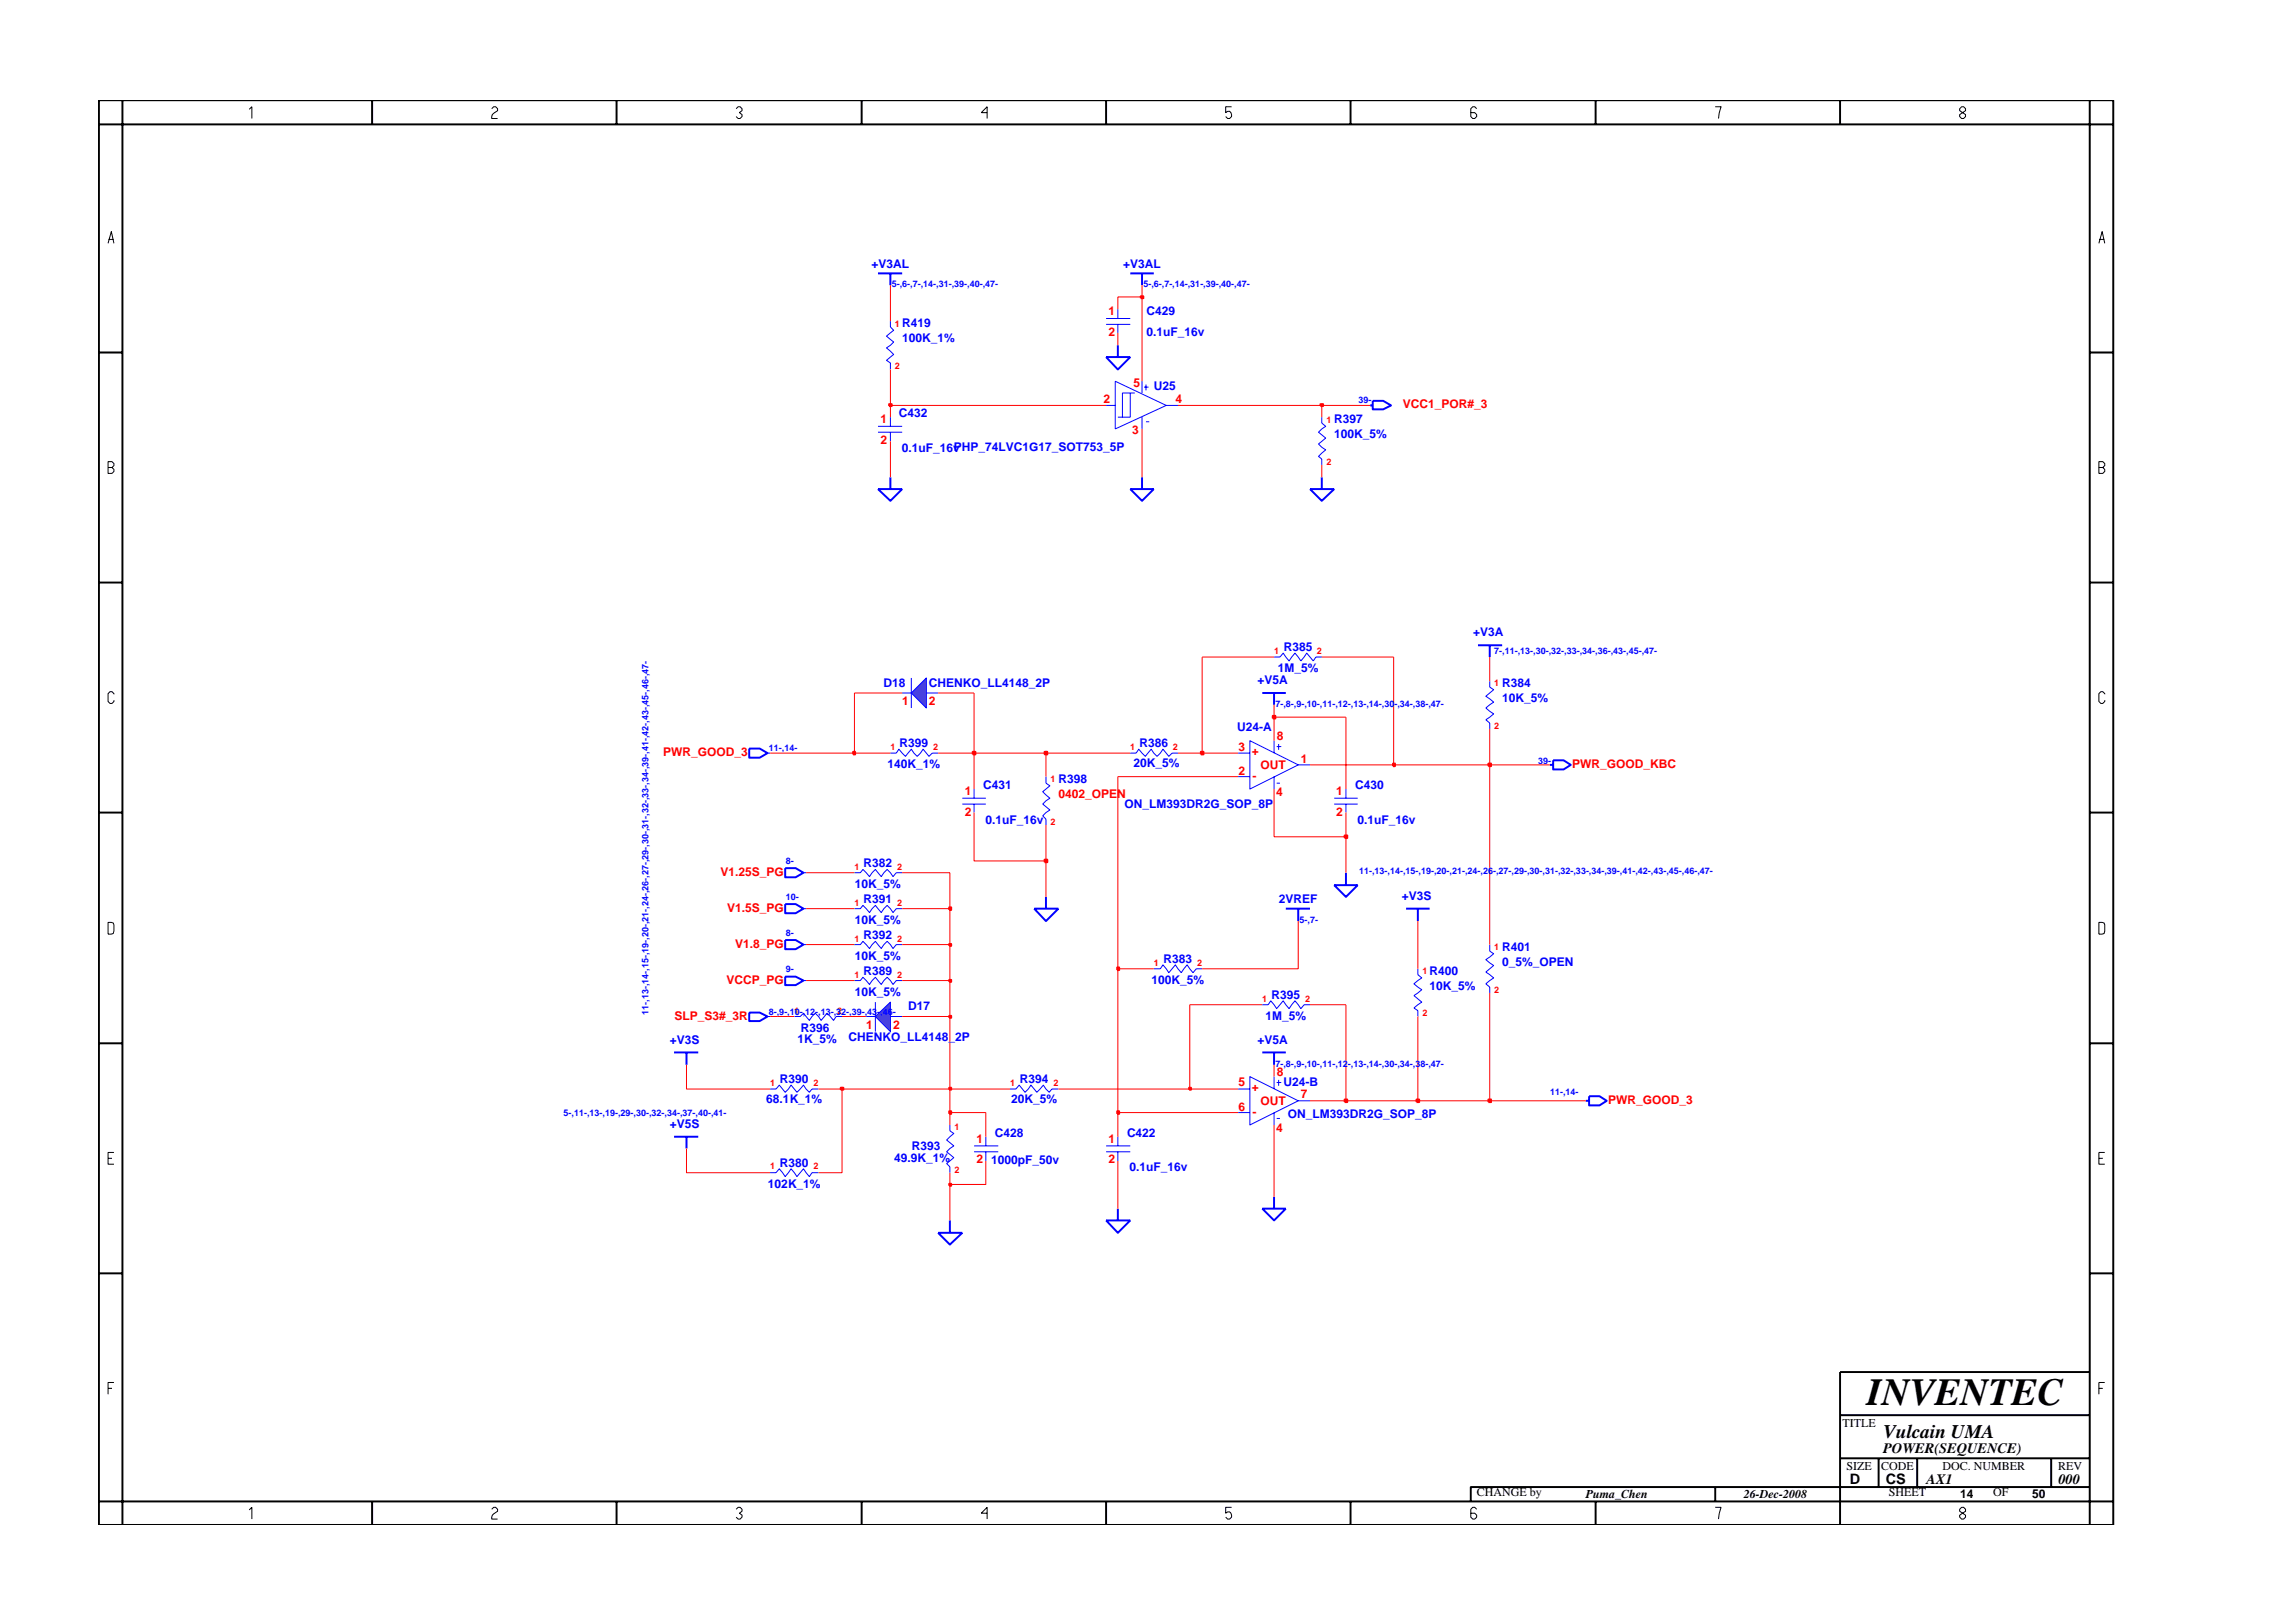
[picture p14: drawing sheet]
<svg xmlns="http://www.w3.org/2000/svg" width="297mm" height="210mm" viewBox="0 0 297 210" stroke-linecap="round" stroke-linejoin="round" font-family="sans-serif">
<defs><g id="words">
<text font-size="5" x="241.8" y="182">INVENTEC</text>
<text font-size="2.5" x="244" y="186.3">Vulcain UMA</text>
<g font-size="1.9">
<text x="244" y="188.2">POWER(SEQUENCE)</text>
<text x="239.6" y="192.2">D</text>
<text x="244.3" y="192.3">CS</text>
<text x="249.5" y="192.3">AX1</text>
<text x="266.6" y="192.2">000</text>
</g>
<g font-size="1.6" fill="#00f">
<text x="112.9" y="34.7">+V3AL</text>
<text x="145.5" y="34.7">+V3AL</text>
<text x="148.5" y="40.8">C429</text>
<text x="116.9" y="42.4">R419</text>
<text x="116.9" y="44.3">100K_1%</text>
<text x="148.5" y="43.5">0.1uF_16v</text>
<text x="149.5" y="50.6">U25</text>
<text x="116.4" y="54">C432</text>
<text x="116.8" y="58.5">0.1uF_16v</text>
<text x="123.6" y="58.4">PHP_74LVC1G17_SOT753_5P</text>
<text x="172.8" y="56.8">100K_5%</text>
<text x="172.8" y="54.8">R397</text>
<text x="190.8" y="82.4">+V3A</text>
<text x="114.4" y="89">D18</text>
<text x="120.3" y="89">CHENKO_LL4148_2P</text>
<text x="162.9" y="88.6">+V5A</text>
<text x="165.5" y="87.1">1M_5%</text>
<text x="166.3" y="84.4">R385</text>
<text x="194.6" y="89">R384</text>
<text x="160.3" y="94.8">U24-A</text>
<text x="194.6" y="91">10K_5%</text>
<text x="115" y="99.5">140K_1%</text>
<text x="116.5" y="96.8">R399</text>
<text x="137.1" y="101.5">R398</text>
<text x="146.8" y="99.3">20K_5%</text>
<text x="147.6" y="96.8">R386</text>
<text x="127.4" y="102.2">C431</text>
<text x="127.7" y="106.7">0.1uF_16v</text>
<text x="145.7" y="104.7">ON_LM393DR2G_SOP_8P</text>
<text x="175.5" y="102.2">C430</text>
<text x="175.8" y="106.7">0.1uF_16v</text>
<text x="111.9" y="112.3">R382</text>
<text x="110.8" y="115">10K_5%</text>
<text x="110.8" y="119.7">10K_5%</text>
<text x="111.9" y="117">R391</text>
<text x="165.7" y="117">2VREF</text>
<text x="181.6" y="116.6">+V3S</text>
<text x="110.8" y="124.3">10K_5%</text>
<text x="111.9" y="121.6">R392</text>
<text x="150.7" y="124.7">R383</text>
<text x="194.6" y="125.1">0_5%_OPEN</text>
<text x="194.6" y="123.2">R401</text>
<text x="110.8" y="129">10K_5%</text>
<text x="111.9" y="126.3">R389</text>
<text x="117.7" y="130.9">D17</text>
<text x="149.2" y="127.5">100K_5%</text>
<text x="164.7" y="129.4">R395</text>
<text x="185.2" y="128.2">10K_5%</text>
<text x="185.2" y="126.3">R400</text>
<text x="86.8" y="135.2">+V3S</text>
<text x="103.3" y="135.2">1K_5%</text>
<text x="103.8" y="133.6">R396</text>
<text x="109.9" y="134.9">CHENKO_LL4148_2P</text>
<text x="162.9" y="135.2">+V5A</text>
<text x="163.9" y="132.1">1M_5%</text>
<text x="99.3" y="142.9">68.1K_1%</text>
<text x="101" y="140.2">R390</text>
<text x="131" y="142.9">20K_5%</text>
<text x="132.1" y="140.2">R394</text>
<text x="166.3" y="140.7">U24-B</text>
<text x="86.8" y="146.1">+V5S</text>
<text x="118.1" y="149">R393</text>
<text x="128.9" y="147.2">C428</text>
<text x="146" y="147.2">C422</text>
<text x="166.8" y="144.8">ON_LM393DR2G_SOP_8P</text>
<text x="99.5" y="153.9">102K_1%</text>
<text x="101" y="151.2">R380</text>
<text x="115.9" y="150.5">49.9K_1%</text>
<text x="128.4" y="150.7">1000pF_50v</text>
<text x="146.3" y="151.7">0.1uF_16v</text>
</g>
<g font-size="1.6" fill="#f00">
<text x="143.6" y="40.8">1</text>
<text x="143.6" y="43.5">2</text>
<text x="142.9" y="52.3">2</text>
<text x="146.8" y="50.2">5</text>
<text x="152.3" y="52.3">4</text>
<text x="181.7" y="52.8">VCC1_POR#_3</text>
<text x="114.1" y="54.8">1</text>
<text x="114.1" y="57.5">2</text>
<text x="146.7" y="56.2">3</text>
<text x="116.9" y="91.3">1</text>
<text x="120.3" y="91.3">2</text>
<text x="165.4" y="95.9">8</text>
<text x="85.9" y="97.9">PWR_GOOD_3</text>
<text x="160.5" y="97.2">3</text>
<text x="160.5" y="100.4">2</text>
<text x="162.2" y="97.8">+</text>
<text x="162.2" y="101">-</text>
<text x="163.3" y="99.6">OUT</text>
<text x="168.5" y="98.8">1</text>
<text x="203.7" y="99.5">PWR_GOOD_KBC</text>
<text x="125" y="103">1</text>
<text x="125" y="105.7">2</text>
<text x="137.1" y="103.4">0402_OPEN</text>
<text x="165.3" y="103.1">4</text>
<text x="173.1" y="103">1</text>
<text x="173.1" y="105.7">2</text>
<text x="93.3" y="113.5">V1.25S_PG</text>
<text x="94.2" y="118.1">V1.5S_PG</text>
<text x="95.2" y="122.8">V1.8_PG</text>
<text x="94.1" y="127.4">VCCP_PG</text>
<text x="87.4" y="132.1">SLP_S3#_3R</text>
<text x="112.2" y="133.3">1</text>
<text x="115.7" y="133.3">2</text>
<text x="160.5" y="140.7">5</text>
<text x="160.5" y="143.9">6</text>
<text x="162.2" y="141.3">+</text>
<text x="163.3" y="143.1">OUT</text>
<text x="165.4" y="139.4">8</text>
<text x="168.5" y="142.3">7</text>
<text x="208.3" y="143">PWR_GOOD_3</text>
<text x="126.5" y="148">1</text>
<text x="143.6" y="148">1</text>
<text x="162.2" y="144.5">-</text>
<text x="165.3" y="146.6">4</text>
<text x="126.5" y="150.7">2</text>
<text x="143.6" y="150.7">2</text>
</g>
<g font-size="1.6">
<text x="238.7" y="184.8">TITLE</text>
<text x="239.2" y="190.4">SIZE</text>
<text x="243.7" y="190.4">CODE</text>
<text x="251.6" y="190.4">DOC. NUMBER</text>
<text x="266.6" y="190.4">REV</text>
<text x="191.3" y="193.9">CHANGE by</text>
<text x="205.4" y="194.1">Puma_Chen</text>
<text x="225.9" y="194.1">26-Dec-2008</text>
<text x="244.7" y="193.9">SHEET</text>
<text x="253.9" y="194.1">14</text>
<text x="258.2" y="193.9">OF</text>
<text x="263.3" y="194.1">50</text>
</g>
<g font-size="1.2" fill="#00f">
<text x="115.5" y="37.2">5-,6-,7-,14-,31-,39-,40-,47-</text>
<text x="148.1" y="37.2">5-,6-,7-,14-,31-,39-,40-,47-</text>
<text x="176" y="52.3">39-</text>
<text x="193.6" y="84.7">7-,11-,13-,30-,32-,33-,34-,36-,43-,45-,47-</text>
<text x="165.2" y="91.6">7-,8-,9-,10-,11-,12-,13-,14-,30-,34-,38-,47-</text>
<text x="99.6" y="97.3">11-,14-</text>
<text x="199.3" y="98.9">39-</text>
<text x="101.8" y="112">8-</text>
<text x="176" y="113.2">11-,13-,14-,15-,19-,20-,21-,24-,26-,27-,29-,30-,31-,32-,33-,34-,39-,41-,42-,43-,45-,46-,47-</text>
<text x="101.8" y="116.6">10-</text>
<text x="168.3" y="119.6">5-,7-</text>
<text x="101.8" y="121.3">8-</text>
<text x="101.8" y="125.9">9-</text>
<text x="84" y="131.5" transform="rotate(-90 84 131.5)">11-,13-,14-,15-,19-,20-,21-,24-,26-,27-,29-,30-,31-,32-,33-,34-,39-,41-,42-,43-,45-,46-,47-</text>
<text x="99.6" y="131.5">8-,9-,10-,12-,13-,32-,39-,43-,46-</text>
<text x="165.2" y="138.2">7-,8-,9-,10-,11-,12-,13-,14-,30-,34-,38-,47-</text>
<text x="200.8" y="141.8">11-,14-</text>
<text x="73" y="144.6">5-,11-,13-,19-,29-,30-,32-,34-,37-,40-,41-</text>
</g>
<g font-size="1.2" fill="#f00">
<text x="115.9" y="42.3">1</text>
<text x="115.9" y="47.9">2</text>
<text x="171.8" y="54.8">1</text>
<text x="171.8" y="60.2">2</text>
<text x="165" y="84.7">1</text>
<text x="170.6" y="84.7">2</text>
<text x="193.6" y="88.9">1</text>
<text x="193.6" y="94.4">2</text>
<text x="115.3" y="97.1">1</text>
<text x="120.9" y="97.1">2</text>
<text x="136.1" y="101.3">1</text>
<text x="146.4" y="97.1">1</text>
<text x="151.9" y="97.1">2</text>
<text x="136.1" y="106.9">2</text>
<text x="110.7" y="112.7">1</text>
<text x="116.2" y="112.7">2</text>
<text x="110.7" y="117.4">1</text>
<text x="116.2" y="117.4">2</text>
<text x="110.7" y="122">1</text>
<text x="116.2" y="122">2</text>
<text x="149.5" y="125.1">1</text>
<text x="155.1" y="125.1">2</text>
<text x="193.6" y="123.1">1</text>
<text x="102.9" y="131.3">1</text>
<text x="108.4" y="131.3">2</text>
<text x="110.7" y="126.7">1</text>
<text x="116.2" y="126.7">2</text>
<text x="163.5" y="129.8">1</text>
<text x="169.1" y="129.8">2</text>
<text x="184.3" y="131.7">2</text>
<text x="184.3" y="126.2">1</text>
<text x="193.6" y="128.6">2</text>
<text x="99.8" y="140.7">1</text>
<text x="105.4" y="140.7">2</text>
<text x="130.8" y="140.7">1</text>
<text x="136.5" y="140.7">2</text>
<text x="123.6" y="146.4">1</text>
<text x="99.8" y="151.5">1</text>
<text x="105.4" y="151.5">2</text>
<text x="123.6" y="151.9">2</text>
</g>
</g></defs>
<path d="M163.5 89.8h3.1M165 89.8v1.5M101.7 126.5h1.4l1 .5-1 .6h-1.4zM121.5 159.7h3.2l-1.7 1.5zM123 158.1v1.6" fill="none" stroke="#00f" stroke-width=".25"/>
<g fill="none" stroke="#00f" stroke-width=".13">
<path d="M143.3 41.3h3.1M143.3 42h3.1M144.8 40.1v1.2M144.8 42v1.1M116.9 89.8h1.2M118.1 87.8v3.9M120 89.8h1.5M160.4 97.6h1.5M161.9 96l6.3 3.1-6.3 3.1zM165 96v1.6M165.4 96.7h.6M165.6 96.4v.7"/>
<path d="M168.2 99.1h1.5M193 88.3v.7l.5 .4-1 .8 1 .8-1 .7 1 .8-1 .7 .5 .5v.7M160.4 100.6h1.5M165 100.6v1.6M165.4 101.5h.4M172.8 103.4h3.1M172.8 104.2h3.1M174.4 102.2v1.2M174.4 104.2v1.1M102.9 131.7h.8l.4-.4 .7 .9 .8-.9 .8 .9 .7-.9 .9 .9 .3-.5h.8M104.1 127h.3"/>
</g>
<path d="M120 87.8v3.9l-1.9-1.9z" fill="#3c3cc8"/>
<g fill="none" stroke="#00f" stroke-width=".13">
<path d="M113.7 55.2h3.2M113.7 56h3.2M115.3 54v1.2M115.3 56v1.2M143.3 52.5h1.2M144.5 49.4l6.6 3.1-6.6 3.1zM146.4 50.9v3.1h-1M147 50.9h-1.6v3.1h-.6M147.9 49.4v1.5M147.9 54v1.6M148.2 50.2h.6M148.4 49.8v.8"/>
<path d="M148.4 54.6h.5M151.1 52.5h1.5M171.2 54v.8l.5 .4-.9 .8 .9 .8-.9 .7 .9 .8-.9 .8 .4 .4v.7M115.3 97.6h.8l.3-.5 .9 .9 .8-.9 .7 .9 .8-.9 .7 .9 .5-.4h.7M120 87.8v3.9l-1.9-1.9zM146.4 97.6h.8l.3-.5 .9 .9 .7-.9 .8 .9 .8-.9 .7 .9 .4-.4h.8M165 85.1h.8l.4-.5 .8 1 .8-1 .7 1 .8-1 .8 1 .4-.5h.7M104.1 113.1h.3M104.1 117.7h.3M110.7 113.1h.7l.4-.5 .8 1 .8-1 .8 1 .7-1 .8 1 .4-.5h.8M110.7 117.7h.7l.4-.4 .8 .9 .8-.9 .8 .9 .7-.9 .8 .9 .4-.5h.8M124.7 103.4h3"/>
<path d="M124.7 104.2h3M126.2 102.2v1.2M126.2 104.2v1.1M99.4 131.7h.4M104.1 122.4h.3M110.7 122.4h.7l.4-.5 .8 1 .8-1 .8 1 .7-1 .8 1 .4-.5h.8M110.7 127h.7l.4-.4 .8 .9 .8-.9 .8 .9 .7-.9 .8 .9 .4-.5h.8M112.2 131.7h1.2M113.4 129.8v3.8M115.3 131.7h1.6M149.5 125.5h.8l.4-.5 .7 1 .9-1 .7 1 .8-1 .7 1 .5-.5h.7M161.9 139.5l6.3 3.1-6.3 3.1z"/>
<path d="M163.5 130.2h.8l.3-.5 .8 1 .8-1 .8 1 .8-1 .7 1 .4-.5h.8M165 139.5v1.6M165.6 139.9v.8M183.7 125.5v.8l.5 .4-1 .8 1 .7-1 .8 1 .8-1 .8 .5 .3v.8M193 122.4v.8l.5 .4-1 .7 1 .8-1 .8 1 .8-1 .8 .5 .4v.7M99.8 151.9h.7l.5-.5 .7 1 .8-1 .7 1 .9-1 .7 1 .4-.5h.8M99.8 141.1h.7l.5-.5 .7 .9 .8-.9 .7 .9 .9-.9 .7 .9 .4-.4h.8M123 145.7v.8l.6 .3-1 .9 1 .7-1 .8 1 .8-1 .7 .4 .5v.7M126.2 148.4h3.1M126.2 149.2h3.1M127.7 147.3v1.1M127.7 149.2v1.2"/>
<path d="M130.8 141.1h.8l.4-.5 .8 .9 .7-.9 .8 .9 .9-.9 .7 .9 .4-.4h.8M143.3 148.4h3.1M143.3 149.2h3.1M144.8 147.3v1.1M144.8 149.2v1.2M160.4 141.1h1.5M160.4 144.1h1.5M165 144.1v1.6M165.4 140.2h.6M165.4 144.9h.4M168.2 142.6h1.5"/>
</g>
<g fill="none" stroke="#00f" stroke-width=".25">
<path d="M113.7 35.4h3.2M115.3 35.4v1.5M146.4 35.4h3.1M147.9 35.4v1.5M143.3 46.3h3.1l-1.6 1.6zM144.8 44.7v1.6M177.5 52.5h.3M177.8 51.9h1.4l1 .6-1 .5h-1.4zM113.7 63.4h3.2l-1.6 1.5zM115.3 61.8v1.6M146.4 63.4h3.1l-1.6 1.5zM147.9 61.8v1.6"/>
<path d="M169.7 63.4h3.1l-1.6 1.5zM171.2 61.8v1.6M191.5 83.6h3.1M193 83.6v1.5M200.8 99.1h.4M201.2 98.5h1.4l.9 .6-.9 .6h-1.4zM101.7 112.5h1.4l1 .6-1 .6h-1.4zM101.7 117.1h1.4l1 .6-1 .6h-1.4zM134 117.7h3.1l-1.6 1.6zM135.5 116.2v1.5M166.6 117.7h3.1M168.2 117.7v1.6"/>
<path d="M172.8 114.7h3.1l-1.5 1.5zM174.4 113.1v1.6M182.1 117.7h3.1M183.7 117.7v1.6M87.3 136.3h3.2M88.9 136.3v1.7M97.1 131.2h1.3l1 .5-1 .6h-1.3zM101.7 121.8h1.4l1 .6-1 .6h-1.4zM163.5 136.3h3.1M165 136.3v1.7M87.3 147.3h3.2M88.9 147.3v1.5"/>
<path d="M143.3 158.1h3.1l-1.6 1.6zM144.8 156.6v1.5M163.5 156.6h3.1l-1.6 1.5zM165 155.1v1.5M205.4 142.6h.5M205.9 142h1.3l.9 .6-.9 .6h-1.3z"/>
</g>
<path d="M113.4 131.7l1.9-1.9v3.8z" fill="#3c3cc8"/>
<path d="M115.3 41.6v.8l.5 .4-1 .7 1 .8-1 .8 1 .8-1 .8 .5 .3v.9M99.4 97.6h.4M135.5 100.6v.9l.5 .3-.9 .8 .9 .8-.9 .8 .9 .7-.9 .8 .4 .4v.8M113.4 131.7l1.9-1.9v3.8z" fill="none" stroke="#00f" stroke-width=".13"/>
<path d="M97.1 97h1.3l1 .6-1 .6h-1.3z" fill="none" stroke="#00f" stroke-width=".25"/>
<path d="M123 153.4v4.7M144.8 150.4v6.2M165 145.7v9.4" fill="none" stroke="#f00" stroke-width=".13"/>
<path d="M123 153.4h.2v.2h-.2z" fill="#8e2323"/>
<path d="M123 153.4h.2v.2h-.2z" fill="none" stroke="#f00" stroke-width=".25"/>
<path d="M88.9 148.8v3.1h10.9M109.1 141.1v10.8h-3.1M123 144.1v1.6M127.7 150.4v3h-4.7v-1.5M127.7 144.1v3.2M144.8 144.1v3.2" fill="none" stroke="#f00" stroke-width=".13"/>
<path d="M123 144h.2v.3h-.2z" fill="#8e2323"/>
<path d="M123 144h.2v.3h-.2z" fill="none" stroke="#f00" stroke-width=".25"/>
<path d="M123 141.1v3h4.7" fill="none" stroke="#f00" stroke-width=".13"/>
<path d="M144.7 144h.3v.3h-.3z" fill="#8e2323"/>
<path d="M144.7 144h.3v.3h-.3z" fill="none" stroke="#f00" stroke-width=".25"/>
<path d="M144.8 125.5v18.6h15.6M169.7 142.6h4.7" fill="none" stroke="#f00" stroke-width=".13"/>
<path d="M174.2 142.4h.3v.4h-.3z" fill="#8e2323"/>
<path d="M174.2 142.4h.3v.4h-.3z" fill="none" stroke="#f00" stroke-width=".25"/>
<path d="M174.4 130.2v12.4h9.3" fill="none" stroke="#f00" stroke-width=".13"/>
<path d="M183.5 142.4h.3v.4h-.3z" fill="#8e2323"/>
<path d="M183.5 142.4h.3v.4h-.3z" fill="none" stroke="#f00" stroke-width=".25"/>
<path d="M183.7 131.7v10.9h9.3" fill="none" stroke="#f00" stroke-width=".13"/>
<path d="M192.8 142.4h.4v.4h-.4z" fill="#8e2323"/>
<path d="M192.8 142.4h.4v.4h-.4z" fill="none" stroke="#f00" stroke-width=".25"/>
<path d="M88.9 138v3.1h10.9M193 128.6v14h12.4M106 141.1h3.1" fill="none" stroke="#f00" stroke-width=".13"/>
<path d="M108.9 140.9h.3v.3h-.3z" fill="#8e2323"/>
<path d="M108.9 140.9h.3v.3h-.3z" fill="none" stroke="#f00" stroke-width=".25"/>
<path d="M109.1 141.1h13.9" fill="none" stroke="#f00" stroke-width=".13"/>
<path d="M123 140.9h.2v.3h-.2z" fill="#8e2323"/>
<path d="M123 140.9h.2v.3h-.2z" fill="none" stroke="#f00" stroke-width=".25"/>
<path d="M123 131.7v9.4h7.8M137.1 141.1h17" fill="none" stroke="#f00" stroke-width=".13"/>
<path d="M154 140.9h.3v.3h-.3z" fill="#8e2323"/>
<path d="M154 140.9h.3v.3h-.3z" fill="none" stroke="#f00" stroke-width=".25"/>
<path d="M99.8 131.7h3.1M109.1 131.7h3.1M116.9 131.7h6.1M154.1 130.2v10.9h6.3M165 138v1.5" fill="none" stroke="#f00" stroke-width=".13"/>
<path d="M123 131.6h.2v.3h-.2z" fill="#8e2323"/>
<path d="M123 131.6h.2v.3h-.2z" fill="none" stroke="#f00" stroke-width=".25"/>
<path d="M104.4 127h6.3M116.9 127h6.1v4.7M154.1 130.2h9.4M169.7 130.2h4.7" fill="none" stroke="#f00" stroke-width=".13"/>
<path d="M123 126.9h.2v.3h-.2z" fill="#8e2323"/>
<path d="M123 126.9h.2v.3h-.2z" fill="none" stroke="#f00" stroke-width=".25"/>
<path d="M123 122.4v4.6" fill="none" stroke="#f00" stroke-width=".13"/>
<path d="M144.7 125.3h.3v.4h-.3z" fill="#8e2323"/>
<path d="M144.7 125.3h.3v.4h-.3z" fill="none" stroke="#f00" stroke-width=".25"/>
<path d="M144.8 100.6v24.9h4.7M168.2 119.3v6.2h-12.5M183.7 119.3v6.2M104.4 122.4h6.3M116.9 122.4h6.1" fill="none" stroke="#f00" stroke-width=".13"/>
<path d="M123 122.3h.2v.2h-.2z" fill="#8e2323"/>
<path d="M123 122.3h.2v.2h-.2z" fill="none" stroke="#f00" stroke-width=".25"/>
<path d="M193 99.1v23.3M104.4 117.7h6.3M116.9 117.7h6.1v4.7" fill="none" stroke="#f00" stroke-width=".13"/>
<path d="M123 117.5h.2v.4h-.2z" fill="#8e2323"/>
<path d="M123 117.5h.2v.4h-.2z" fill="none" stroke="#f00" stroke-width=".25"/>
<path d="M104.4 113.1h6.3M116.9 113.1h6.1v4.6M126.2 105.3v6.2h9.3v4.7M174.4 108.4v4.7" fill="none" stroke="#f00" stroke-width=".13"/>
<path d="M135.3 111.4h.4v.3h-.4z" fill="#8e2323"/>
<path d="M135.3 111.4h.4v.3h-.4z" fill="none" stroke="#f00" stroke-width=".25"/>
<path d="M135.5 106.9v4.6M165 102.2v6.2h9.4" fill="none" stroke="#f00" stroke-width=".13"/>
<path d="M174.2 108.2h.3v.4h-.3z" fill="#8e2323"/>
<path d="M174.2 108.2h.3v.4h-.3z" fill="none" stroke="#f00" stroke-width=".25"/>
<path d="M126.2 97.6v4.6M135.5 97.6v3M169.7 99.1h10.8M174.4 92.9v9.3M144.8 100.6h15.6M174.4 105.3v3.1" fill="none" stroke="#f00" stroke-width=".13"/>
<path d="M180.5 98.9h.2v.4h-.2z" fill="#8e2323"/>
<path d="M180.5 98.9h.2v.4h-.2z" fill="none" stroke="#f00" stroke-width=".25"/>
<path d="M180.5 85.1v14h12.5" fill="none" stroke="#f00" stroke-width=".13"/>
<path d="M192.8 98.9h.4v.4h-.4z" fill="#8e2323"/>
<path d="M192.8 98.9h.4v.4h-.4z" fill="none" stroke="#f00" stroke-width=".25"/>
<path d="M99.8 97.6h10.9M193 94.4v4.7h7.8" fill="none" stroke="#f00" stroke-width=".13"/>
<path d="M110.5 97.4h.3v.3h-.3z" fill="#8e2323"/>
<path d="M110.5 97.4h.3v.3h-.3z" fill="none" stroke="#f00" stroke-width=".25"/>
<path d="M110.7 89.8v7.8h4.6M121.5 97.6h4.7" fill="none" stroke="#f00" stroke-width=".13"/>
<path d="M126 97.4h.4v.3h-.4z" fill="#8e2323"/>
<path d="M126 97.4h.4v.3h-.4z" fill="none" stroke="#f00" stroke-width=".25"/>
<path d="M126.2 89.8v7.8h9.3" fill="none" stroke="#f00" stroke-width=".13"/>
<path d="M135.3 97.4h.4v.3h-.4z" fill="#8e2323"/>
<path d="M135.3 97.4h.4v.3h-.4z" fill="none" stroke="#f00" stroke-width=".25"/>
<path d="M135.5 97.6h10.9M152.6 97.6h3.1" fill="none" stroke="#f00" stroke-width=".13"/>
<path d="M155.6 97.4h.3v.3h-.3z" fill="#8e2323"/>
<path d="M155.6 97.4h.3v.3h-.3z" fill="none" stroke="#f00" stroke-width=".25"/>
<path d="M155.7 85.1v12.5h4.7M165 92.9v3.1" fill="none" stroke="#f00" stroke-width=".13"/>
<path d="M164.9 92.7h.3v.4h-.3z" fill="#8e2323"/>
<path d="M164.9 92.7h.3v.4h-.3z" fill="none" stroke="#f00" stroke-width=".25"/>
<path d="M115.3 52.5v1.5M115.3 57.2v4.6M147.9 55.6v6.2M171.2 52.5v1.5M171.2 60.2v1.6M110.7 89.8h6.2M121.5 89.8h4.7M155.7 85.1h9.3M165 91.3v1.6h9.4M171.2 85.1h9.3M193 85.1v3.2" fill="none" stroke="#f00" stroke-width=".13"/>
<path d="M115.2 52.4h.3v.2h-.3z" fill="#8e2323"/>
<path d="M115.2 52.4h.3v.2h-.3z" fill="none" stroke="#f00" stroke-width=".25"/>
<path d="M115.3 47.9v4.6h28M152.6 52.5h18.6" fill="none" stroke="#f00" stroke-width=".13"/>
<path d="M171.1 52.4h.3v.2h-.3z" fill="#8e2323"/>
<path d="M171.1 52.4h.3v.2h-.3z" fill="none" stroke="#f00" stroke-width=".25"/>
<path d="M115.3 36.9v4.7M144.8 40.1v-1.6h3.1v10.9M144.8 43.1v1.6M171.2 52.5h6.3" fill="none" stroke="#f00" stroke-width=".13"/>
<path d="M147.8 38.4h.3v.2h-.3z" fill="#8e2323"/>
<path d="M147.8 38.4h.3v.2h-.3z" fill="none" stroke="#f00" stroke-width=".25"/>
<path d="M147.9 36.9v1.6" fill="none" stroke="#f00" stroke-width=".13"/>
<g fill="none" stroke="#000" stroke-width=".25">
<path d="M12.8 13h261v184.6h-261zM12.8 16.1h261M15.9 13v184.6M48.2 13v3.1M79.9 13v3.1M111.6 13v3.1M143.3 13v3.1M174.9 13v3.1M206.7 13v3.1M238.4 13v3.1M270.7 13v184.6M12.8 45.7h3.1"/>
<path d="M270.7 45.7h3.1M12.8 75.5h3.1M270.7 75.5h3.1M12.8 105.3h3.1M270.7 105.3h3.1M12.8 135.2h3.1M270.7 135.2h3.1M12.8 165h3.1M270.7 165h3.1M270.7 177.7h-32.3v19.9M12.8 194.5h261M48.2 194.5v3.1"/>
<path d="M79.9 194.5v3.1M111.6 194.5v3.1M143.3 194.5v3.1M174.9 194.5v3.1M206.7 194.5v3.1M222.2 192.6v1.9M238.4 183.3h32.3M238.4 188.9h32.3M243.4 188.9v3.7M248.4 188.9v3.7M265.7 188.9v3.7M270.7 192.6h-80.2v1.9"/>
</g>
<g fill="none" stroke="#000" stroke-width=".13">
<path d="M32.3 14.2l.3-.4v1.6M63.7 14.1l.3-.3h.2l.3 .3v.2l-.5 .4-.3 .4v.3h.8M95.4 14.1l.2-.3h.3l.2 .3v.2l-.3 .3 .3 .2v.3l-.2 .3h-.3l-.2-.3M127.9 14.6h-.8l.8-.8v1.6M159.5 13.8h-.7v.8l.2-.2a.5 .5 0 0 1 .5 .7l-.2 .3h-.3l-.2-.3M191.3 14.1l-.3-.3h-.2l-.3 .3v1l.3 .3h.2l.3-.3v-.3l-.3-.2h-.5M222.2 13.8h.8l-.4 1.6M253.9 14.1l.2-.3h.3l.2 .3v.2l-.7 .5v.3l.2 .3h.3l.2-.3v-.3l-.7-.5zM14 31.5l.4-1.5 .4 1.5M14.1 31h.6M271.9 31.5l.4-1.5 .4 1.5M272 31h.6"/>
<path d="M14 59.8h.5l.3 .3v.2l-.3 .3 .3 .2v.3l-.3 .2h-.5zM14 60.6h.5M271.9 60.6h.5l.3-.3v-.2l-.3-.3h-.5v1.5h.5l.3-.2v-.3l-.3-.2M14.8 89.9l-.3-.3h-.2l-.3 .3v1l.3 .2h.2l.3-.2v-.2M272.7 89.9l-.3-.3h-.3l-.2 .3v1l.2 .2h.3l.3-.2v-.2M14 119.5l.7 .1 .1 .2-.1 1.1-.7 .1zM271.9 119.5l.7 .1 .1 .2-.1 1.1-.7 .1zM14 150.1h.5M14.8 149.3h-.8v1.5h.8M271.9 150.1h.5M272.7 149.3h-.8v1.5h.8M14 179.9h.5"/>
<path d="M14.8 179.1h-.8v1.5M271.9 179.9h.5M272.7 179.1h-.8v1.5M32.3 195.6l.3-.3v1.5M63.7 195.5l.3-.2h.2l.3 .2v.3l-.7 .5-.1 .2v.3h.8M95.4 195.5l.2-.2h.3l.2 .2v.3l-.3 .2 .3 .3v.2l-.2 .3h-.3l-.2-.3M127.9 196h-.8l.8-.7v1.5M159.5 195.3h-.7v.7l.2-.1a.5 .5 0 0 1 .5 .6l-.2 .3h-.3l-.2-.3M191.3 195.5l-.3-.2h-.2l-.3 .2v1l.3 .3h.2l.3-.3v-.2l-.3-.3h-.5M222.2 195.3h.8l-.4 1.5M254.1 195.3l-.2 .2v.3l.7 .5v.2l-.2 .3h-.3l-.2-.3v-.2l.7-.5v-.3l-.2-.2z"/>
</g>
<use href="#words"/>
</svg>
